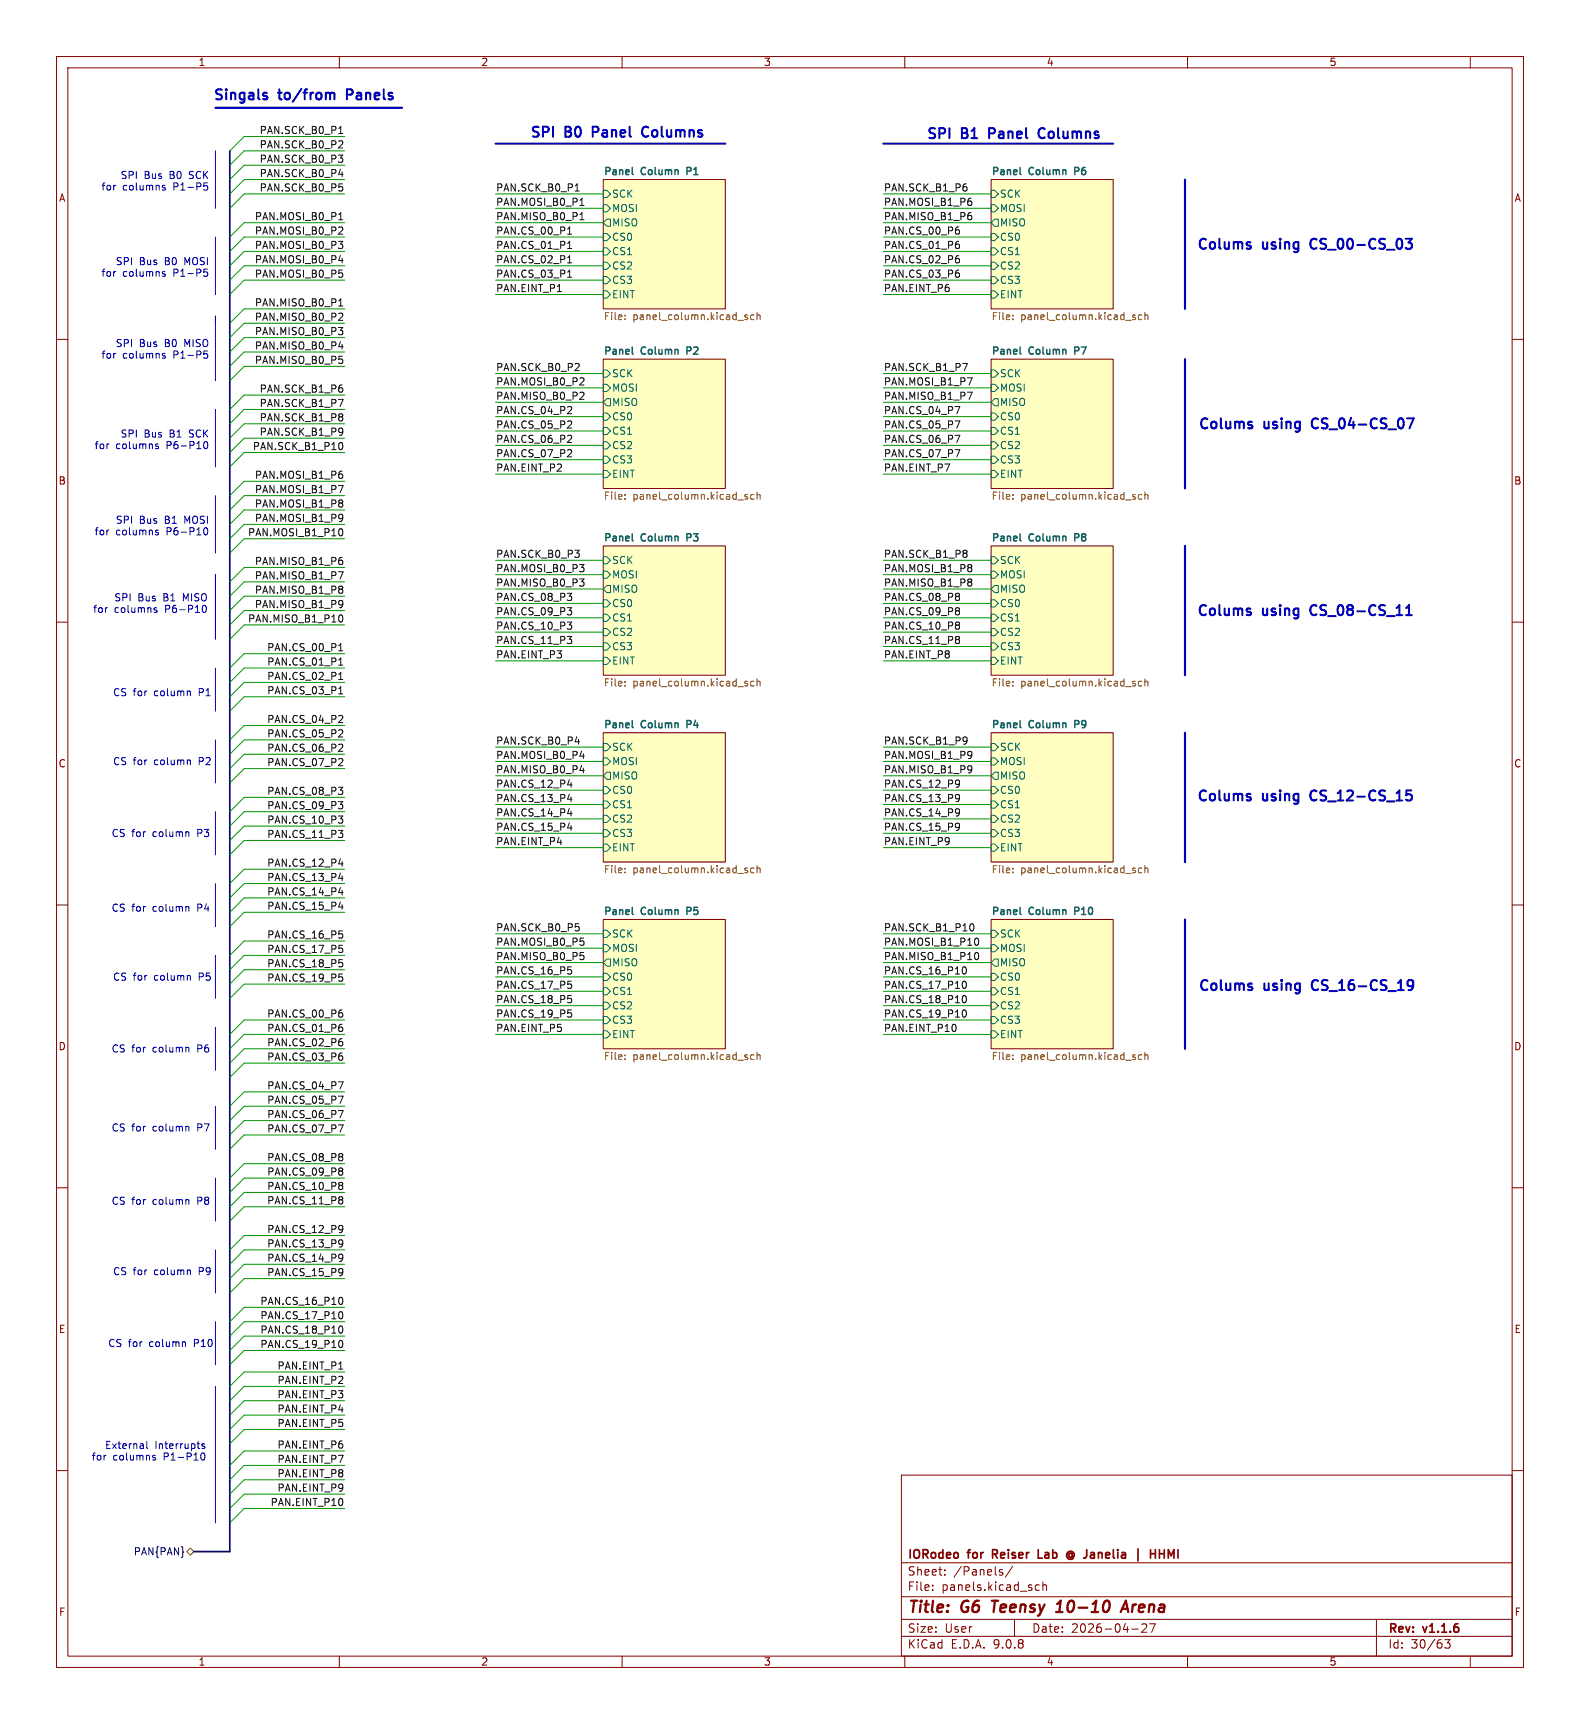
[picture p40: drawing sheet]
<svg xmlns="http://www.w3.org/2000/svg" width="279mm" height="305mm" viewBox="0 0 279 305" stroke-linecap="round" stroke-linejoin="round" font-family="sans-serif">
<defs><g id="words">
<g font-size="2.8" fill="#840000">
<text x="160.4" y="285.7">Title:</text>
<text x="170.1" y="285.7">G6</text>
<text x="176.3" y="285.7">Teensy</text>
<text x="188.5" y="285.7">10-10</text>
<text x="200.9" y="285.7">Arena</text>
</g>
<g font-size="2.5" fill="#0000c2">
<text x="37.5" y="18.2">Singals</text>
<text x="49.3" y="18.2">to/from</text>
<text x="62" y="18.2">Panels</text>
<text x="93.5" y="24.8">SPI</text>
<text x="99.9" y="24.8">B0</text>
<text x="105.5" y="24.8">Panel</text>
<text x="115" y="24.8">Columns</text>
<text x="163.6" y="25">SPI</text>
<text x="170" y="25">B1</text>
<text x="175.6" y="25">Panel</text>
<text x="185.1" y="25">Columns</text>
<text x="211.6" y="44.6">Colums</text>
<text x="223.4" y="44.6">using</text>
<text x="232.6" y="44.6">CS_00-CS_03</text>
<text x="211.8" y="76.4">Colums</text>
<text x="223.6" y="76.4">using</text>
<text x="232.8" y="76.4">CS_04-CS_07</text>
<text x="211.6" y="109.4">Colums</text>
<text x="223.4" y="109.4">using</text>
<text x="232.6" y="109.4">CS_08-CS_11</text>
<text x="211.6" y="142.1">Colums</text>
<text x="223.4" y="142.1">using</text>
<text x="232.6" y="142.1">CS_12-CS_15</text>
<text x="211.8" y="175.7">Colums</text>
<text x="223.6" y="175.7">using</text>
<text x="232.8" y="175.7">CS_16-CS_19</text>
</g>
<g font-size="2.1" fill="#840000">
<text x="160.4" y="281.5">File:</text>
<text x="160.4" y="278.8">Sheet:</text>
<text x="160.4" y="276">IORodeo</text>
<text x="166.5" y="281.5">panels.kicad_sch</text>
<text x="168.6" y="278.8">/Panels/</text>
<text x="171.3" y="276">for</text>
<text x="176.2" y="276">Reiser</text>
<text x="184.8" y="276">Lab</text>
<text x="190.5" y="276">@ Janelia</text>
<text x="203.9" y="276">|</text>
<text x="207.1" y="276">HHMI</text>
<text x="160.4" y="291.7">KiCad</text>
<text x="160.4" y="288.9">Size:</text>
<text x="167.1" y="288.9">User</text>
<text x="168.1" y="291.7">E.D.A.</text>
<text x="175.7" y="291.7">9.0.8</text>
<text x="182.4" y="288.9">Date:</text>
<text x="189.4" y="288.9">2026-04-27</text>
<text x="245.4" y="289.1">Rev:</text>
<text x="245.4" y="291.7">Id:</text>
<text x="249.5" y="291.7">30/63</text>
<text x="251.8" y="289.1">v1.1.6</text>
</g>
<g font-size="1.8" fill="#840000">
<text x="35" y="11.9">1</text>
<text x="85" y="11.9">2</text>
<text x="135" y="11.9">3</text>
<text x="185" y="11.9">4</text>
<text x="235" y="11.9">5</text>
<text x="10.3" y="35.9">A</text>
<text x="267.7" y="35.9">A</text>
<text x="10.3" y="85.9">B</text>
<text x="267.7" y="85.9">B</text>
<text x="10.3" y="135.9">C</text>
<text x="267.7" y="135.9">C</text>
<text x="10.3" y="185.9">D</text>
<text x="267.7" y="185.9">D</text>
<text x="10.3" y="235.9">E</text>
<text x="267.7" y="235.9">E</text>
<text x="10.3" y="285.9">F</text>
<text x="267.7" y="285.9">F</text>
<text x="35" y="294.7">1</text>
<text x="85" y="294.7">2</text>
<text x="135" y="294.7">3</text>
<text x="185" y="294.7">4</text>
<text x="235" y="294.7">5</text>
</g>
<g font-size="1.8" fill="#0f0f0f">
<text x="45.8" y="23.8">PAN.SCK_B0_P1</text>
<text x="45.8" y="26.3">PAN.SCK_B0_P2</text>
<text x="45.8" y="28.9">PAN.SCK_B0_P3</text>
<text x="45.8" y="31.4">PAN.SCK_B0_P4</text>
<text x="45.8" y="33.9">PAN.SCK_B0_P5</text>
<text x="87.6" y="33.9">PAN.SCK_B0_P1</text>
<text x="156.2" y="33.9">PAN.SCK_B1_P6</text>
<text x="45" y="39">PAN.MOSI_B0_P1</text>
<text x="45" y="41.6">PAN.MOSI_B0_P2</text>
<text x="87.6" y="39">PAN.MISO_B0_P1</text>
<text x="87.6" y="36.5">PAN.MOSI_B0_P1</text>
<text x="87.6" y="41.6">PAN.CS_00_P1</text>
<text x="156.2" y="36.5">PAN.MOSI_B1_P6</text>
<text x="156.2" y="39">PAN.MISO_B1_P6</text>
<text x="156.2" y="41.6">PAN.CS_00_P6</text>
<text x="45" y="46.6">PAN.MOSI_B0_P4</text>
<text x="45" y="44.1">PAN.MOSI_B0_P3</text>
<text x="87.6" y="46.6">PAN.CS_02_P1</text>
<text x="87.6" y="44.1">PAN.CS_01_P1</text>
<text x="156.2" y="44.1">PAN.CS_01_P6</text>
<text x="156.2" y="46.6">PAN.CS_02_P6</text>
<text x="45" y="49.2">PAN.MOSI_B0_P5</text>
<text x="87.6" y="49.2">PAN.CS_03_P1</text>
<text x="87.6" y="51.7">PAN.EINT_P1</text>
<text x="156.2" y="51.7">PAN.EINT_P6</text>
<text x="156.2" y="49.2">PAN.CS_03_P6</text>
<text x="45" y="59.3">PAN.MISO_B0_P3</text>
<text x="45" y="54.3">PAN.MISO_B0_P1</text>
<text x="45" y="56.8">PAN.MISO_B0_P2</text>
<text x="45" y="61.9">PAN.MISO_B0_P4</text>
<text x="45" y="64.4">PAN.MISO_B0_P5</text>
<text x="87.6" y="65.7">PAN.SCK_B0_P2</text>
<text x="156.2" y="65.7">PAN.SCK_B1_P7</text>
<text x="45.8" y="69.5">PAN.SCK_B1_P6</text>
<text x="87.6" y="68.2">PAN.MOSI_B0_P2</text>
<text x="87.6" y="70.8">PAN.MISO_B0_P2</text>
<text x="156.2" y="70.8">PAN.MISO_B1_P7</text>
<text x="156.2" y="68.2">PAN.MOSI_B1_P7</text>
<text x="45.8" y="74.6">PAN.SCK_B1_P8</text>
<text x="45.8" y="72">PAN.SCK_B1_P7</text>
<text x="45.8" y="77.1">PAN.SCK_B1_P9</text>
<text x="87.6" y="73.3">PAN.CS_04_P2</text>
<text x="87.6" y="75.9">PAN.CS_05_P2</text>
<text x="156.2" y="75.9">PAN.CS_05_P7</text>
<text x="156.2" y="73.3">PAN.CS_04_P7</text>
<text x="44.6" y="79.7">PAN.SCK_B1_P10</text>
<text x="87.6" y="80.9">PAN.CS_07_P2</text>
<text x="87.6" y="78.4">PAN.CS_06_P2</text>
<text x="87.6" y="83.5">PAN.EINT_P2</text>
<text x="156.2" y="78.4">PAN.CS_06_P7</text>
<text x="156.2" y="80.9">PAN.CS_07_P7</text>
<text x="156.2" y="83.5">PAN.EINT_P7</text>
<text x="45" y="87.3">PAN.MOSI_B1_P7</text>
<text x="45" y="84.7">PAN.MOSI_B1_P6</text>
<text x="45" y="89.8">PAN.MOSI_B1_P8</text>
<text x="43.8" y="94.9">PAN.MOSI_B1_P10</text>
<text x="45" y="92.4">PAN.MOSI_B1_P9</text>
<text x="45" y="100">PAN.MISO_B1_P6</text>
<text x="87.6" y="98.7">PAN.SCK_B0_P3</text>
<text x="87.6" y="101.3">PAN.MOSI_B0_P3</text>
<text x="156.2" y="101.3">PAN.MOSI_B1_P8</text>
<text x="156.2" y="98.7">PAN.SCK_B1_P8</text>
<text x="45" y="107.6">PAN.MISO_B1_P9</text>
<text x="45" y="105.1">PAN.MISO_B1_P8</text>
<text x="45" y="102.5">PAN.MISO_B1_P7</text>
<text x="87.6" y="106.3">PAN.CS_08_P3</text>
<text x="87.6" y="103.8">PAN.MISO_B0_P3</text>
<text x="156.2" y="103.8">PAN.MISO_B1_P8</text>
<text x="156.2" y="106.3">PAN.CS_08_P8</text>
<text x="43.8" y="110.1">PAN.MISO_B1_P10</text>
<text x="87.6" y="111.4">PAN.CS_10_P3</text>
<text x="87.6" y="114">PAN.CS_11_P3</text>
<text x="87.6" y="108.9">PAN.CS_09_P3</text>
<text x="156.2" y="111.4">PAN.CS_10_P8</text>
<text x="156.2" y="108.9">PAN.CS_09_P8</text>
<text x="156.2" y="114">PAN.CS_11_P8</text>
<text x="47.1" y="117.8">PAN.CS_01_P1</text>
<text x="47.1" y="115.2">PAN.CS_00_P1</text>
<text x="87.6" y="116.5">PAN.EINT_P3</text>
<text x="156.2" y="116.5">PAN.EINT_P8</text>
<text x="47.1" y="120.3">PAN.CS_02_P1</text>
<text x="47.1" y="122.8">PAN.CS_03_P1</text>
<text x="47.1" y="127.9">PAN.CS_04_P2</text>
<text x="47.1" y="130.5">PAN.CS_05_P2</text>
<text x="87.6" y="131.7">PAN.SCK_B0_P4</text>
<text x="156.2" y="131.7">PAN.SCK_B1_P9</text>
<text x="47.1" y="133">PAN.CS_06_P2</text>
<text x="47.1" y="135.5">PAN.CS_07_P2</text>
<text x="87.6" y="136.8">PAN.MISO_B0_P4</text>
<text x="87.6" y="134.3">PAN.MOSI_B0_P4</text>
<text x="156.2" y="136.8">PAN.MISO_B1_P9</text>
<text x="156.2" y="134.3">PAN.MOSI_B1_P9</text>
<text x="47.1" y="143.2">PAN.CS_09_P3</text>
<text x="47.1" y="140.6">PAN.CS_08_P3</text>
<text x="87.6" y="141.9">PAN.CS_13_P4</text>
<text x="87.6" y="139.4">PAN.CS_12_P4</text>
<text x="156.2" y="141.9">PAN.CS_13_P9</text>
<text x="156.2" y="139.4">PAN.CS_12_P9</text>
<text x="47.1" y="145.7">PAN.CS_10_P3</text>
<text x="47.1" y="148.2">PAN.CS_11_P3</text>
<text x="87.6" y="149.5">PAN.EINT_P4</text>
<text x="87.6" y="144.4">PAN.CS_14_P4</text>
<text x="87.6" y="147">PAN.CS_15_P4</text>
<text x="156.2" y="144.4">PAN.CS_14_P9</text>
<text x="156.2" y="149.5">PAN.EINT_P9</text>
<text x="156.2" y="147">PAN.CS_15_P9</text>
<text x="47.1" y="153.3">PAN.CS_12_P4</text>
<text x="47.1" y="155.9">PAN.CS_13_P4</text>
<text x="47.1" y="160.9">PAN.CS_15_P4</text>
<text x="47.1" y="158.4">PAN.CS_14_P4</text>
<text x="47.1" y="166">PAN.CS_16_P5</text>
<text x="87.6" y="167.3">PAN.MOSI_B0_P5</text>
<text x="87.6" y="164.8">PAN.SCK_B0_P5</text>
<text x="156.2" y="167.3">PAN.MOSI_B1_P10</text>
<text x="156.2" y="164.8">PAN.SCK_B1_P10</text>
<text x="47.1" y="171.1">PAN.CS_18_P5</text>
<text x="47.1" y="168.6">PAN.CS_17_P5</text>
<text x="47.1" y="173.6">PAN.CS_19_P5</text>
<text x="87.6" y="169.8">PAN.MISO_B0_P5</text>
<text x="87.6" y="172.4">PAN.CS_16_P5</text>
<text x="156.2" y="169.8">PAN.MISO_B1_P10</text>
<text x="156.2" y="172.4">PAN.CS_16_P10</text>
<text x="47.1" y="180">PAN.CS_00_P6</text>
<text x="87.6" y="174.9">PAN.CS_17_P5</text>
<text x="87.6" y="177.5">PAN.CS_18_P5</text>
<text x="87.6" y="180">PAN.CS_19_P5</text>
<text x="156.2" y="180">PAN.CS_19_P10</text>
<text x="156.2" y="174.9">PAN.CS_17_P10</text>
<text x="156.2" y="177.5">PAN.CS_18_P10</text>
<text x="47.1" y="185.1">PAN.CS_02_P6</text>
<text x="47.1" y="182.5">PAN.CS_01_P6</text>
<text x="87.6" y="182.5">PAN.EINT_P5</text>
<text x="156.2" y="182.5">PAN.EINT_P10</text>
<text x="47.1" y="187.6">PAN.CS_03_P6</text>
<text x="47.1" y="195.2">PAN.CS_05_P7</text>
<text x="47.1" y="197.8">PAN.CS_06_P7</text>
<text x="47.1" y="192.7">PAN.CS_04_P7</text>
<text x="47.1" y="200.3">PAN.CS_07_P7</text>
<text x="47.1" y="205.4">PAN.CS_08_P8</text>
<text x="47.1" y="207.9">PAN.CS_09_P8</text>
<text x="47.1" y="213">PAN.CS_11_P8</text>
<text x="47.1" y="210.5">PAN.CS_10_P8</text>
<text x="47.1" y="220.6">PAN.CS_13_P9</text>
<text x="47.1" y="218.1">PAN.CS_12_P9</text>
<text x="47.1" y="225.7">PAN.CS_15_P9</text>
<text x="47.1" y="223.2">PAN.CS_14_P9</text>
<text x="45.9" y="230.8">PAN.CS_16_P10</text>
<text x="45.9" y="233.3">PAN.CS_17_P10</text>
<text x="45.9" y="238.4">PAN.CS_19_P10</text>
<text x="45.9" y="235.9">PAN.CS_18_P10</text>
<text x="49" y="242.2">PAN.EINT_P1</text>
<text x="49" y="244.8">PAN.EINT_P2</text>
<text x="49" y="247.3">PAN.EINT_P3</text>
<text x="49" y="249.8">PAN.EINT_P4</text>
<text x="49" y="252.4">PAN.EINT_P5</text>
<text x="49" y="256.2">PAN.EINT_P6</text>
<text x="49" y="261.3">PAN.EINT_P8</text>
<text x="49" y="263.8">PAN.EINT_P9</text>
<text x="49" y="258.7">PAN.EINT_P7</text>
<text x="47.8" y="266.4">PAN.EINT_P10</text>
</g>
<g font-size="1.8" fill="#0000c2">
<text x="17.8" y="33.9">for</text>
<text x="21.2" y="31.8">SPI</text>
<text x="21.7" y="33.9">columns</text>
<text x="25.5" y="31.8">Bus</text>
<text x="30.1" y="31.8">B0</text>
<text x="30.8" y="33.9">P1-P5</text>
<text x="33.7" y="31.8">SCK</text>
<text x="20.4" y="47.1">SPI</text>
<text x="24.6" y="47.1">Bus</text>
<text x="29.2" y="47.1">B0</text>
<text x="32.9" y="47.1">MOSI</text>
<text x="17.8" y="49.1">for</text>
<text x="21.7" y="49.1">columns</text>
<text x="30.8" y="49.1">P1-P5</text>
<text x="17.8" y="63.6">for</text>
<text x="20.4" y="61.6">SPI</text>
<text x="21.7" y="63.6">columns</text>
<text x="24.6" y="61.6">Bus</text>
<text x="29.2" y="61.6">B0</text>
<text x="30.8" y="63.6">P1-P5</text>
<text x="32.9" y="61.6">MISO</text>
<text x="21.2" y="77.6">SPI</text>
<text x="25.5" y="77.6">Bus</text>
<text x="30.1" y="77.6">B1</text>
<text x="33.7" y="77.6">SCK</text>
<text x="16.6" y="79.6">for</text>
<text x="20.5" y="79.6">columns</text>
<text x="29.5" y="79.6">P6-P10</text>
<text x="16.6" y="94.9">for</text>
<text x="20.4" y="92.8">SPI</text>
<text x="20.5" y="94.9">columns</text>
<text x="24.6" y="92.8">Bus</text>
<text x="29.2" y="92.8">B1</text>
<text x="29.5" y="94.9">P6-P10</text>
<text x="32.9" y="92.8">MOSI</text>
<text x="20.1" y="106.5">SPI</text>
<text x="24.4" y="106.5">Bus</text>
<text x="29" y="106.5">B1</text>
<text x="32.6" y="106.5">MISO</text>
<text x="16.4" y="108.6">for</text>
<text x="20.2" y="108.6">columns</text>
<text x="29.3" y="108.6">P6-P10</text>
<text x="19.9" y="123.3">CS for</text>
<text x="27.4" y="123.3">column</text>
<text x="35.4" y="123.3">P1</text>
<text x="19.9" y="135.5">CS for</text>
<text x="27.4" y="135.5">column</text>
<text x="35.4" y="135.5">P2</text>
<text x="19.6" y="148.2">CS for</text>
<text x="27.1" y="148.2">column</text>
<text x="35.2" y="148.2">P3</text>
<text x="19.6" y="161.4">CS for</text>
<text x="27.1" y="161.4">column</text>
<text x="35.2" y="161.4">P4</text>
<text x="19.9" y="173.6">CS for</text>
<text x="27.4" y="173.6">column</text>
<text x="35.4" y="173.6">P5</text>
<text x="19.6" y="186.3">CS for</text>
<text x="27.1" y="186.3">column</text>
<text x="35.2" y="186.3">P6</text>
<text x="19.6" y="200.3">CS for</text>
<text x="27.1" y="200.3">column</text>
<text x="35.2" y="200.3">P7</text>
<text x="19.6" y="213.2">CS for</text>
<text x="27.1" y="213.2">column</text>
<text x="35.2" y="213.2">P8</text>
<text x="19.9" y="225.7">CS for</text>
<text x="27.4" y="225.7">column</text>
<text x="35.4" y="225.7">P9</text>
<text x="19" y="238.4">CS for</text>
<text x="26.5" y="238.4">column</text>
<text x="34.6" y="238.4">P10</text>
<text x="18.5" y="256.4">External</text>
<text x="27.4" y="256.4">Interrupts</text>
<text x="16.1" y="258.4">for</text>
<text x="19.9" y="258.4">columns</text>
<text x="29" y="258.4">P1-P10</text>
</g>
<g font-size="1.8" fill="#006464">
<text x="106.7" y="31">Panel</text>
<text x="108.1" y="35.2">SCK</text>
<text x="113.5" y="31">Column</text>
<text x="122" y="31">P1</text>
<text x="175.3" y="31">Panel</text>
<text x="176.7" y="35.2">SCK</text>
<text x="182.1" y="31">Column</text>
<text x="190.6" y="31">P6</text>
<text x="108.1" y="40.2">MISO</text>
<text x="108.1" y="37.7">MOSI</text>
<text x="176.7" y="40.2">MISO</text>
<text x="176.7" y="37.7">MOSI</text>
<text x="108.1" y="42.8">CS0</text>
<text x="108.1" y="45.3">CS1</text>
<text x="108.1" y="47.9">CS2</text>
<text x="176.7" y="42.8">CS0</text>
<text x="176.7" y="45.3">CS1</text>
<text x="176.7" y="47.9">CS2</text>
<text x="108.1" y="50.4">CS3</text>
<text x="108.1" y="52.9">EINT</text>
<text x="176.7" y="50.4">CS3</text>
<text x="176.7" y="52.9">EINT</text>
<text x="106.7" y="62.8">Panel</text>
<text x="113.5" y="62.8">Column</text>
<text x="122" y="62.8">P2</text>
<text x="175.3" y="62.8">Panel</text>
<text x="182.1" y="62.8">Column</text>
<text x="190.6" y="62.8">P7</text>
<text x="108.1" y="72">MISO</text>
<text x="108.1" y="69.4">MOSI</text>
<text x="108.1" y="66.9">SCK</text>
<text x="176.7" y="72">MISO</text>
<text x="176.7" y="69.4">MOSI</text>
<text x="176.7" y="66.9">SCK</text>
<text x="108.1" y="74.5">CS0</text>
<text x="108.1" y="77.1">CS1</text>
<text x="176.7" y="74.5">CS0</text>
<text x="176.7" y="77.1">CS1</text>
<text x="108.1" y="79.6">CS2</text>
<text x="108.1" y="82.1">CS3</text>
<text x="176.7" y="79.6">CS2</text>
<text x="176.7" y="82.1">CS3</text>
<text x="108.1" y="84.7">EINT</text>
<text x="176.7" y="84.7">EINT</text>
<text x="106.7" y="95.8">Panel</text>
<text x="113.5" y="95.8">Column</text>
<text x="122" y="95.8">P3</text>
<text x="175.3" y="95.8">Panel</text>
<text x="182.1" y="95.8">Column</text>
<text x="190.6" y="95.8">P8</text>
<text x="108.1" y="99.9">SCK</text>
<text x="176.7" y="99.9">SCK</text>
<text x="108.1" y="107.5">CS0</text>
<text x="108.1" y="105">MISO</text>
<text x="108.1" y="102.5">MOSI</text>
<text x="176.7" y="107.5">CS0</text>
<text x="176.7" y="105">MISO</text>
<text x="176.7" y="102.5">MOSI</text>
<text x="108.1" y="110.1">CS1</text>
<text x="108.1" y="112.6">CS2</text>
<text x="176.7" y="110.1">CS1</text>
<text x="176.7" y="112.6">CS2</text>
<text x="108.1" y="115.2">CS3</text>
<text x="108.1" y="117.7">EINT</text>
<text x="176.7" y="115.2">CS3</text>
<text x="176.7" y="117.7">EINT</text>
<text x="106.7" y="128.8">Panel</text>
<text x="113.5" y="128.8">Column</text>
<text x="122" y="128.8">P4</text>
<text x="175.3" y="128.8">Panel</text>
<text x="182.1" y="128.8">Column</text>
<text x="190.6" y="128.8">P9</text>
<text x="108.1" y="135.5">MOSI</text>
<text x="108.1" y="132.9">SCK</text>
<text x="176.7" y="135.5">MOSI</text>
<text x="176.7" y="132.9">SCK</text>
<text x="108.1" y="140.6">CS0</text>
<text x="108.1" y="143.1">CS1</text>
<text x="108.1" y="138">MISO</text>
<text x="176.7" y="140.6">CS0</text>
<text x="176.7" y="143.1">CS1</text>
<text x="176.7" y="138">MISO</text>
<text x="108.1" y="145.6">CS2</text>
<text x="108.1" y="148.2">CS3</text>
<text x="176.7" y="145.6">CS2</text>
<text x="176.7" y="148.2">CS3</text>
<text x="108.1" y="150.7">EINT</text>
<text x="176.7" y="150.7">EINT</text>
<text x="106.7" y="161.8">Panel</text>
<text x="113.5" y="161.8">Column</text>
<text x="122" y="161.8">P5</text>
<text x="175.3" y="161.8">Panel</text>
<text x="182.1" y="161.8">Column</text>
<text x="190.6" y="161.8">P10</text>
<text x="108.1" y="166">SCK</text>
<text x="176.7" y="166">SCK</text>
<text x="108.1" y="173.6">CS0</text>
<text x="108.1" y="171">MISO</text>
<text x="108.1" y="168.5">MOSI</text>
<text x="176.7" y="173.6">CS0</text>
<text x="176.7" y="171">MISO</text>
<text x="176.7" y="168.5">MOSI</text>
<text x="108.1" y="176.1">CS1</text>
<text x="108.1" y="178.7">CS2</text>
<text x="176.7" y="176.1">CS1</text>
<text x="176.7" y="178.7">CS2</text>
<text x="108.1" y="181.2">CS3</text>
<text x="108.1" y="183.7">EINT</text>
<text x="176.7" y="181.2">CS3</text>
<text x="176.7" y="183.7">EINT</text>
</g>
<g font-size="1.8" fill="#725600">
<text x="106.7" y="56.9">File:</text>
<text x="111.9" y="56.9">panel_column.kicad_sch</text>
<text x="175.3" y="56.9">File:</text>
<text x="180.5" y="56.9">panel_column.kicad_sch</text>
<text x="106.7" y="88.7">File:</text>
<text x="111.9" y="88.7">panel_column.kicad_sch</text>
<text x="175.3" y="88.7">File:</text>
<text x="180.5" y="88.7">panel_column.kicad_sch</text>
<text x="106.7" y="121.7">File:</text>
<text x="111.9" y="121.7">panel_column.kicad_sch</text>
<text x="175.3" y="121.7">File:</text>
<text x="180.5" y="121.7">panel_column.kicad_sch</text>
<text x="106.7" y="154.7">File:</text>
<text x="111.9" y="154.7">panel_column.kicad_sch</text>
<text x="175.3" y="154.7">File:</text>
<text x="180.5" y="154.7">panel_column.kicad_sch</text>
<text x="106.7" y="187.7">File:</text>
<text x="111.9" y="187.7">panel_column.kicad_sch</text>
<text x="175.3" y="187.7">File:</text>
<text x="180.5" y="187.7">panel_column.kicad_sch</text>
</g>
<text font-size="1.8" fill="#000084" x="23.6" y="275.2">PAN{PAN}</text>
</g></defs>
<g fill="none" stroke="#840000" stroke-width=".18">
<path d="M10 10h259.4v284.8h-259.4zM12 12h255.4v280.8h-255.4zM60 10v2M110 10v2M160 10v2M210 10v2M260 10v2M106.7 31.8h21.6v22.8h-21.6zM175.3 31.8h21.5v22.8h-21.5zM10 60h2M106.7 63.5h21.6v22.9h-21.6zM175.3 63.5h21.5v22.9h-21.5z"/>
<path d="M267.4 60h2M106.7 96.5h21.6v22.9h-21.6zM175.3 96.5h21.5v22.9h-21.5zM10 110h2M267.4 110h2M106.7 129.5h21.6v22.9h-21.6zM175.3 129.5h21.5v22.9h-21.5zM10 160h2M267.4 160h2M106.7 162.6h21.6v22.8h-21.6zM175.3 162.6h21.5v22.8h-21.5zM10 210h2"/>
<path d="M267.4 210h2M10 260h2M159.4 260.8h108v32h-108zM159.4 276.3h108M167.1 278.3v.2M167.1 277.6v.1M176.9 278l.4 .1 .1 .2-.3 .2h-.2M176.9 277.5l.4 .1M179.1 276.9l-1.3 1.9M184.4 279.7v1.5M267.4 260h2M60 292.8v2"/>
<path d="M110 292.8v2M159.4 289.3h108M159.4 286.3h108M159.4 282.3h108M160 292.8v2M164.9 281v.2M164.9 280.3v.1M179.4 286.3v3M183.1 280.9l.3 .3 .4-.1M183.8 280.3l-.4-.1-.3 .3M184.4 280.3l.2-.1 .4 .1 .1 .9M200.1 288h1.2"/>
<path d="M201.9 287.2l.6-.1 .2 .1 .1 .3-.9 1.1h.9M203.3 287.1h1l-.7 1.5M210 292.8v2M243.4 286.3v6.5M255.5 289.9h.9l-.5 .6 .5 .1v.6l-.3 .2h-.4l-.2-.2M260 292.8v2"/>
</g>
<path d="M175.4 283h1.1M175.9 283l-.2 2M186.7 285h1.2M186.9 283.6l.7-.6-.3 2M198.2 285l.9-2 .4 2M198.4 284.4h1" fill="none" stroke="#840000" stroke-width=".4"/>
<path d="M175.5 274.8h.6M176.1 274h-.6v1.5M183.6 274v1.5h.7M189 274.3a.59 .59 0 0 1 .8 .2 .59 .59 0 0 1-.1 .8l-.1-.1M189.1 274.7l.3-.1 .2 .2M189.6 275.2l-.2 .1h-.3M189.6 274.6v.6M189.8 275.5l-.5 .2-.3-.1M205 274.7h.9M205.9 274v1.5" fill="none" stroke="#840000" stroke-width=".3"/>
<g fill="#ffffc2" stroke="#ffffc2" stroke-width=".18">
<path d="M106.7 96.5h21.6v22.9h-21.6z"/>
<path d="M175.3 129.5h21.5v22.9h-21.5z"/>
<path d="M175.3 96.5h21.5v22.9h-21.5z"/>
<path d="M175.3 162.6h21.5v22.8h-21.5z"/>
<path d="M175.3 31.8h21.5v22.8h-21.5z"/>
<path d="M106.7 63.5h21.6v22.9h-21.6z"/>
<path d="M106.7 31.8h21.6v22.8h-21.6z"/>
<path d="M175.3 63.5h21.5v22.9h-21.5z"/>
<path d="M106.7 129.5h21.6v22.9h-21.6z"/>
<path d="M106.7 162.6h21.6v22.8h-21.6z"/>
</g>
<g fill="none" stroke="#006464" stroke-width=".18">
<path d="M106.7 36.2h.6l.6 .6-.6 .7h-.6zM106.7 33.7h.6l.6 .6-.6 .6h-.6zM107.3 38.7h.6v1.3h-.6l-.6-.6zM175.3 39.4l.6-.7h.6v1.3h-.6zM175.3 36.2h.6l.6 .6-.6 .7h-.6zM175.3 33.7h.6l.6 .6-.6 .6h-.6zM106.7 41.3h.6l.6 .6-.6 .6h-.6zM106.7 43.8h.6l.6 .7-.6 .6h-.6zM106.7 46.4h.6l.6 .6-.6 .6h-.6zM106.7 48.9h.6l.6 .6-.6 .7h-.6zM106.7 51.4h.6l.6 .7-.6 .6h-.6zM175.3 41.3h.6l.6 .6-.6 .6h-.6z"/>
<path d="M175.3 43.8h.6l.6 .7-.6 .6h-.6zM175.3 46.4h.6l.6 .6-.6 .6h-.6zM175.3 48.9h.6l.6 .6-.6 .7h-.6zM175.3 51.4h.6l.6 .7-.6 .6h-.6zM106.7 73h.6l.6 .7-.6 .6h-.6zM106.7 75.6h.6l.6 .6-.6 .6h-.6zM106.7 78.1h.6l.6 .6-.6 .7h-.6zM106.7 67.9h.6l.6 .7-.6 .6h-.6zM106.7 65.4h.6l.6 .6-.6 .7h-.6zM107.3 70.5h.6v1.3h-.6l-.6-.7zM175.3 73h.6l.6 .7-.6 .6h-.6zM175.3 75.6h.6l.6 .6-.6 .6h-.6z"/>
<path d="M175.3 78.1h.6l.6 .6-.6 .7h-.6zM175.3 71.1l.6-.6h.6v1.3h-.6zM175.3 67.9h.6l.6 .7-.6 .6h-.6zM175.3 65.4h.6l.6 .6-.6 .7h-.6zM106.7 98.4h.6l.6 .7-.6 .6h-.6zM106.7 80.6h.6l.6 .7-.6 .6h-.6zM106.7 83.2h.6l.6 .6-.6 .7h-.6zM175.3 98.4h.6l.6 .7-.6 .6h-.6zM175.3 80.6h.6l.6 .7-.6 .6h-.6zM175.3 83.2h.6l.6 .6-.6 .7h-.6zM106.7 106h.6l.6 .7-.6 .6h-.6zM106.7 108.6h.6l.6 .6-.6 .7h-.6z"/>
<path d="M106.7 111.1h.6l.6 .7-.6 .6h-.6zM106.7 113.7h.6l.6 .6-.6 .6h-.6zM106.7 116.2h.6l.6 .6-.6 .7h-.6zM106.7 101h.6l.6 .6-.6 .6h-.6zM107.3 103.5h.6v1.3h-.6l-.6-.7zM175.3 106h.6l.6 .7-.6 .6h-.6zM175.3 108.6h.6l.6 .6-.6 .7h-.6zM175.3 111.1h.6l.6 .7-.6 .6h-.6zM175.3 113.7h.6l.6 .6-.6 .6h-.6zM175.3 116.2h.6l.6 .6-.6 .7h-.6zM175.3 101h.6l.6 .6-.6 .6h-.6zM175.9 103.5h.6v1.3h-.6l-.6-.7z"/>
<path d="M106.7 139.1h.6l.6 .6-.6 .6h-.6zM106.7 134h.6l.6 .6-.6 .7h-.6zM106.7 131.4h.6l.6 .7-.6 .6h-.6zM107.3 136.5h.6v1.3h-.6l-.6-.6zM175.3 139.1h.6l.6 .6-.6 .6h-.6zM175.3 137.2l.6-.7h.6v1.3h-.6zM175.3 134h.6l.6 .6-.6 .7h-.6zM175.3 131.4h.6l.6 .7-.6 .6h-.6zM106.7 141.6h.6l.6 .6-.6 .7h-.6zM106.7 144.1h.6l.6 .7-.6 .6h-.6zM106.7 146.7h.6l.6 .6-.6 .7h-.6zM106.7 149.2h.6l.6 .7-.6 .6h-.6z"/>
<path d="M175.3 141.6h.6l.6 .6-.6 .7h-.6zM175.3 144.1h.6l.6 .7-.6 .6h-.6zM175.3 146.7h.6l.6 .6-.6 .7h-.6zM175.3 149.2h.6l.6 .7-.6 .6h-.6zM106.7 172.1h.6l.6 .6-.6 .7h-.6zM106.7 174.6h.6l.6 .7-.6 .6h-.6zM106.7 177.2h.6l.6 .6-.6 .6h-.6zM106.7 179.7h.6l.6 .6-.6 .7h-.6zM106.7 167h.6l.6 .6-.6 .7h-.6zM106.7 164.5h.6l.6 .6-.6 .6h-.6zM107.3 169.5h.6v1.3h-.6l-.6-.6zM175.3 172.1h.6l.6 .6-.6 .7h-.6z"/>
<path d="M175.3 174.6h.6l.6 .7-.6 .6h-.6zM175.3 177.2h.6l.6 .6-.6 .6h-.6zM175.3 179.7h.6l.6 .6-.6 .7h-.6zM175.3 167h.6l.6 .6-.6 .7h-.6zM175.3 164.5h.6l.6 .6-.6 .6h-.6zM175.9 169.5h.6v1.3h-.6l-.6-.6zM106.7 182.2h.6l.6 .7-.6 .6h-.6zM175.3 182.2h.6l.6 .7-.6 .6h-.6z"/>
</g>
<g fill="none" stroke="#006464" stroke-width=".25">
<path d="M111.9 30.8l.1 .1M121.5 30.3h.5M122 29.6h-.5v1.3M180.4 30.8l.2 .1M190.1 30.3h.4M190.5 29.6h-.4v1.3M111.9 62.6h.1M121.5 62h.5M122 61.3h-.5v1.3M180.4 62.6h.2M190.1 62h.4M190.5 61.3h-.4v1.3"/>
<path d="M111.9 95.6h.1M121.5 95h.5M122 94.4h-.5v1.2M180.4 95.6h.2M190.1 95h.4M190.5 94.4h-.4v1.2M111.9 128.6l.1 .1M121.5 128.1h.5M122 127.4h-.5v1.3M180.4 128.6l.2 .1M190.1 128.1h.4M190.5 127.4h-.4v1.3"/>
<path d="M111.9 161.6l.1 .1M121.5 161.1h.5M122 160.4h-.5v1.3M180.4 161.6l.2 .1M190.1 161.1h.4M190.5 160.4h-.4v1.3"/>
</g>
<g fill="none" stroke="#725600" stroke-width=".18">
<path d="M110.5 55.7v.2M110.5 56.4v.1M131.8 56l.4 .2v.1l-.1 .2h-.4M131.8 55.7h.4M133.3 55.7h-.3l-.3 .2 .1 .6h.5M133.9 55.2v1.3M133.9 55.8l.2-.1h.3v.8M179.1 55.7v.2M179.1 56.4v.1M200.3 56l.5 .2v.1l-.2 .2h-.3M200.3 55.7h.5M201.9 55.7h-.4l-.2 .2 .1 .6h.5"/>
<path d="M202.5 55.2v1.3M202.5 55.8l.1-.1h.3l.1 .8M110.5 87.5v.1M110.5 88.1v.2M131.8 87.8l.4 .1v.2l-.1 .2-.4-.1M131.8 87.5h.4M133.3 87.5l-.3-.1-.3 .3 .1 .5h.5M133.9 87v1.3M133.9 87.5l.2-.1 .3 .1v.8M179.1 87.5v.1M179.1 88.1v.2M200.3 87.5h.5"/>
<path d="M200.3 87.8l.5 .1v.2l-.2 .2-.3-.1M201.9 87.5l-.4-.1-.2 .3 .1 .5h.5M202.5 87v1.3M202.5 87.5l.1-.1 .3 .1 .1 .8M110.5 121.2v.1M110.5 120.5v.1M131.8 120.8l.4 .1v.2l-.1 .2-.4-.1M131.8 120.5h.4M133.3 120.5l-.3-.1-.3 .3 .1 .5h.5M133.9 120.6l.2-.2 .3 .1v.8M133.9 120v1.3M179.1 120.5v.1"/>
<path d="M179.1 121.2v.1M200.3 120.8l.5 .1v.2l-.2 .2-.3-.1M200.3 120.5h.5M201.9 120.5l-.4-.1-.2 .3 .1 .5h.5M202.5 120.6l.1-.2 .3 .1 .1 .8M202.5 120v1.3M110.5 153.5v.1M110.5 154.2v.1M131.8 153.8l.4 .1v.2l-.1 .2-.4-.1M131.8 153.5h.4M133.3 153.5h-.3l-.3 .2 .1 .5h.5M133.9 153v1.3"/>
<path d="M133.9 153.6l.2-.1h.3v.8M179.1 154.2v.1M179.1 153.5v.1M200.3 153.8l.5 .1v.2l-.2 .2-.3-.1M200.3 153.5h.5M201.9 153.5h-.4l-.2 .2 .1 .5h.5M202.5 153.6l.1-.1h.3l.1 .8M202.5 153v1.3M110.5 186.5v.2M110.5 187.2v.1M131.8 186.8l.4 .2v.1l-.1 .2h-.4M131.8 186.5h.4"/>
<path d="M133.3 186.5h-.3l-.3 .2 .1 .6h.5M133.9 186.1v1.2M133.9 186.6l.2-.1h.3v.8M179.1 186.5v.2M179.1 187.2v.1M200.3 186.8l.5 .2v.1l-.2 .2h-.3M200.3 186.5h.5M201.9 186.5h-.4l-.2 .2 .1 .6h.5M202.5 186.1v1.2M202.5 186.6l.1-.1h.3l.1 .8M33 274.3l.7-.6 .6 .6-.6 .7z"/>
</g>
<g fill="none" stroke="#0f0f0f" stroke-width=".18">
<path d="M59.8 27.4h.8l-.4 .5M59.9 30.8h.8M59.9 38.9h.7M59.9 23.6h.7M60 32.5h.6M60.1 22.5l.2-.2v1.3M60.1 37.8l.2-.2v1.3M60.4 24.9l.2 .2v.3l-.8 .8h.8M60.4 27.9l.2 .3v.3l-.2 .2M60.4 33l.2 .2v.3l-.2 .3M60.5 30.4v.8M101.7 33.8h.7"/>
<path d="M101.9 32.7l.2-.2v1.3M102.5 38.9h.8M102.5 36.3h.8M102.8 35.2l.1-.2v1.3M102.8 37.8l.1-.2v1.3M170.6 32.5h.3M170.8 33l.2 .2v.3l-.2 .3M171.5 35h.2M171.5 37.6h.2M171.6 35.5l.3 .3v.3l-.3 .2M171.6 38.1l.3 .2v.3l-.3 .3M59.8 42.7h.8l-.4 .5"/>
<path d="M59.8 57.9h.8l-.4 .5M59.9 46.1h.8M59.9 54.1h.7M60 47.7h.6M60.1 53l.2-.2v1.3M60.4 55.4l.2 .2v.3l-.8 .7h.8M60.4 40.1l.2 .3v.3l-.8 .7h.8M60.4 43.2l.2 .2v.3l-.2 .2M60.4 48.2l.2 .3v.3l-.2 .2M60.4 58.4l.2 .2v.3l-.2 .3M60.5 45.6v.9M98.6 51.6h.7"/>
<path d="M100.4 46.5h.7M100.4 49h.7M100.4 41.4h.7M100.4 43.9h.7M100.5 40.4l.2-.3v1.3M100.5 43l.2-.3v1.2M100.5 45.5l.2-.3v1.3M100.5 48l.2-.3v1.3M169.3 42.7h.3M169.3 47.7h.3M169.3 40.1h.3M169.3 45.2h.3"/>
<path d="M169.4 40.6l.3 .3v.3l-.3 .2M169.4 43.2l.3 .2v.3l-.3 .2M169.4 45.7l.3 .2v.3l-.3 .3M169.4 48.2l.3 .3v.3l-.3 .2M59.8 70.6h.9l-.6 1.3M59.9 61.3h.8M60 63h.6M60.2 78.2a.68 .68 0 0 1 .4 .7 .68 .68 0 0 1-.4 .6M60.3 68.1h.2M60.4 63.5l.2 .2v.3l-.2 .3M60.4 68.6l.2 .2v.3l-.2 .2M60.4 73.1l.2 .3-.2 .3 .2 .2v.3l-.2 .2"/>
<path d="M60.4 75.7l.2 .1a1.03 1.03 0 0 1-.2 1.1M60.5 60.9v.8M60.6 76.2l-.2 .3M100.6 77h.4l.1 .3-.8 .9h.8M100.6 71.9h.4l.1 .3-.8 .9h.8M100.6 74.4l.4 .1 .1 .3-.8 .9h.8M100.6 79.5l.4 .1 .1 .3-.8 .9h.8M102.2 64.3l.2 .2v.3l-.8 .7h.8M103 66.8l.3 .2-.1 .3-.7 .8h.8M103 69.3l.3 .3-.1 .3-.7 .7h.8M168.9 77h.8l-.5 1.2M168.9 74.4h.8l-.5 1.3"/>
<path d="M168.9 71.9h.8l-.5 1.2M168.9 79.5h.8l-.5 1.3M170.2 64.3h.9l-.6 1.2M171.1 69.3h.8l-.5 1.3M171.1 66.8h.8l-.5 1.3M59.8 85.8h.9l-.6 1.3M60.2 93.5a.68 .68 0 0 1 .4 .6 .68 .68 0 0 1-.4 .6M60.3 98.5h.2M60.3 83.3h.2M60.4 83.8l.2 .2v.3l-.2 .3M60.4 88.4l.2 .2-.2 .3 .2 .3v.2l-.2 .3M60.4 90.9l.2 .1a1.07 1.07 0 0 1-.2 1.1"/>
<path d="M60.4 99l.2 .3v.3l-.2 .2M60.6 91.5l-.2 .2M101.6 97.3h.8l-.4 .5M102.2 97.8l.2 .2v.3l-.2 .2M102.5 99.8h.8l-.5 .5M170.8 97.3l.2 .2-.2 .3 .2 .3v.2l-.2 .2M171.6 99.8l.3 .3-.3 .3 .3 .2v.2l-.3 .3M59.8 101.1h.9l-.6 1.3M59.9 117.6h.7M59.9 115.1h.7M60 114.1l.3-.3v1.3M60 116.6l.3-.3v1.3"/>
<path d="M60 119.2l.3-.3v1.2M60.2 108.7a.68 .68 0 0 1 .4 .6 .68 .68 0 0 1-.4 .7M60.4 103.6l.2 .3-.2 .3 .2 .2v.3l-.2 .2M60.4 106.2l.2 .1a1.07 1.07 0 0 1-.2 1M60.6 106.7l-.2 .3M100.3 110h.8l-.4 .5M100.3 104.9h.8l-.4 .5M100.3 112.5h.8l-.4 .5M100.3 107.4h.8l-.4 .5M100.9 105.4l.2 .2v.3l-.2 .3M100.9 107.9l.2 .3v.3l-.2 .2M100.9 110.5l.2 .2v.3l-.2 .2"/>
<path d="M100.9 113l.2 .2v.3l-.2 .3M102.5 102.4h.8l-.5 .4M103 100.3l.3 .2v.3l-.3 .3M103 102.8l.3 .3v.3l-.3 .2M169.4 110l.3 .2-.3 .3 .3 .3v.2l-.3 .2M169.4 104.9l.3 .2-.3 .3 .3 .3v.2l-.3 .3M169.4 107.4l.3 .3-.3 .3 .3 .2v.3l-.3 .2M169.4 112.5l.3 .3-.3 .3 .3 .2v.2l-.3 .3M171.6 102.4l.3 .2-.3 .3 .3 .2v.3l-.3 .2M59.8 139.2h.8l-.4 .5M59.9 120.1h.7M59.9 122.7h.7"/>
<path d="M60 121.7l.3-.3v1.3M60.1 126.5h.4l.1 .4-.8 .9h.8M60.1 129l.4 .1 .1 .3-.8 .9h.8M60.1 131.6h.4l.1 .3-.8 .9h.8M60.1 134.1l.4 .1 .1 .3-.8 .9h.8M60.4 139.7l.2 .2v.3l-.2 .3M100.4 138.8h.8M101 138.3v.9M101.7 131.1h.8M102.3 130.7v.9M102.5 136.2h.8M102.5 133.7h.8"/>
<path d="M103.2 133.3v.8M103.2 135.8v.8M169.4 137.9l.2 .1a1.03 1.03 0 0 1-.2 1.1M169.7 138.5l-.3 .2M170.8 130.3l.1 .1a1.03 1.03 0 0 1-.1 1.1M171 130.8l-.2 .3M171.6 132.8l.2 .2a1.07 1.07 0 0 1-.1 1M171.6 135.4l.2 .1a1.07 1.07 0 0 1-.1 1M171.9 135.9l-.3 .3M171.9 133.4l-.3 .2M59.8 144.3h.8l-.4 .5M59.8 141.7h.8l-.4 .5"/>
<path d="M59.8 146.8h.8l-.4 .5M59.9 152.7h.8M59.9 155.3h.8M59.9 157.8h.8M60.4 142.2l.2 .3v.3l-.2 .2M60.4 144.8l.2 .2v.3l-.2 .2M60.4 147.3l.2 .2v.3l-.2 .3M60.5 152.3v.9M60.5 154.9v.8M60.5 157.4v.8M60.5 159.9v.9M100.4 141.3h.8"/>
<path d="M100.4 143.8h.8M100.4 146.4h.8M101 140.9v.8M101 143.4v.9M101 146v.8M169.4 140.5l.2 .1a1.03 1.03 0 0 1-.2 1.1M169.4 143l.2 .1a1.03 1.03 0 0 1-.2 1.1M169.4 145.5l.2 .2a1.03 1.03 0 0 1-.2 1M169.7 141l-.3 .2M169.7 143.5l-.3 .3M169.7 146.1l-.3 .2M59.9 160.4h.8"/>
<path d="M60 169.7h.6M60 167.1h.6M60 164.6h.6M60 172.2h.6M60.3 178.6h.2M60.4 165.1l.2 .2v.3l-.2 .3M60.4 167.6l.2 .3v.3l-.2 .2M60.4 170.2l.2 .2v.3l-.2 .2M60.4 172.7l.2 .2v.3l-.2 .3M60.4 179l.2 .3v.3l-.2 .2M100.4 170.9h.6M100.4 178.6h.6"/>
<path d="M100.4 173.5h.6M100.4 176h.6M100.9 176.5l.2 .2v.3l-.2 .3M100.9 174l.2 .2v.3l-.2 .2M100.9 171.4l.2 .3v.3l-.2 .2M100.9 179l.2 .3v.3l-.2 .2M101.8 163.3h.6M102.2 163.8l.2 .2v.3l-.2 .3M102.6 168.4h.6M102.6 165.9h.6M103 166.3l.3 .3v.3l-.3 .2M103 168.9l.3 .2v.3l-.3 .3"/>
<path d="M170.3 171l.2-.1a.68 .68 0 0 1 .4 .7 .68 .68 0 0 1-.4 .6l-.2-.1M170.3 173.5h.2a.68 .68 0 0 1 .4 .6 .68 .68 0 0 1-.4 .6h-.2M170.3 176.1l.2-.1a.68 .68 0 0 1 .4 .7 .68 .68 0 0 1-.4 .6l-.2-.1M170.3 178.6h.2a.68 .68 0 0 1 .4 .6 .68 .68 0 0 1-.4 .6h-.2M171.8 163.3a.68 .68 0 0 1 .4 .7 .68 .68 0 0 1-.4 .6M172.6 168.4a.68 .68 0 0 1 .5 .6 .68 .68 0 0 1-.5 .7M172.6 165.9a.68 .68 0 0 1 .5 .6 .68 .68 0 0 1-.5 .6M59.8 198.9h.9l-.6 1.2M59.8 193.8h.9l-.6 1.3M59.8 196.3h.9l-.6 1.3M59.8 191.3h.9l-.6 1.2M60.3 183.6h.2"/>
<path d="M60.3 186.2h.2M60.3 181.1h.2M60.4 181.6l.2 .2v.3l-.2 .3M60.4 184.1l.2 .3v.3l-.2 .2M60.4 186.7l.2 .2v.3l-.2 .2M169 181.3v.8M60.4 219.2l.2 .1a1.03 1.03 0 0 1-.2 1.1M60.4 216.7l.2 .1a1.03 1.03 0 0 1-.2 1.1M60.4 204l.2 .2-.2 .3 .2 .2v.3l-.2 .2M60.4 206.5l.2 .2-.2 .3 .2 .3v.2l-.2 .3M60.4 209l.2 .3-.2 .3 .2 .2v.3l-.2 .2M60.4 211.6l.2 .2-.2 .3 .2 .3v.2l-.2 .2"/>
<path d="M60.6 219.7l-.2 .3M60.6 217.2l-.2 .2M60.1 229.4h.1a.68 .68 0 0 1 .4 .6 .68 .68 0 0 1-.4 .6h-.1M60.1 232l.1-.1a.68 .68 0 0 1 .4 .6 .68 .68 0 0 1-.4 .7l-.1-.1M60.1 234.5l.1-.1a.68 .68 0 0 1 .4 .7 .68 .68 0 0 1-.4 .6l-.1-.1M60.1 237h.1a.68 .68 0 0 1 .4 .6 .68 .68 0 0 1-.4 .6h-.1M60.4 221.7l.2 .2a1.03 1.03 0 0 1-.2 1M60.4 224.3l.2 .1a1.03 1.03 0 0 1-.2 1.1M60.6 224.8l-.2 .3M60.6 222.3l-.2 .2M59.9 242.1h.7M60.6 265.2v.7"/>
</g>
<g fill="none" stroke="#0000c2" stroke-width=".18">
<path d="M28.8 33.1l.4 .1v.2l-.1 .2-.4-.1M28.8 32.8h.4M36.2 32.8h.3l.2 .3v.4l-.5 .1M38.1 26.7v10.1M28.8 48.4l.4 .1v.2l-.1 .1h-.4M28.8 48.1h.4M36.2 48.1h.3l.2 .2v.4l-.5 .1M38.1 41.9v10.2M38.1 55.9v11.4M27.5 78.8l.5 .2v.1l-.1 .2h-.4M27.5 78.5h.5M28.8 62.8l.4 .2v.1l-.1 .2h-.4"/>
<path d="M28.8 62.5h.4M36.1 78.2a.69 .69 0 0 0 .3 1.1l.2-.1 .1-.4-.1-.6M36.2 62.5h.3l.2 .3v.4l-.5 .1M38.1 72.4v10.2M27.5 94.1l.5 .1v.2l-.1 .2-.4-.1M27.5 93.8h.5M36.1 93.4a.69 .69 0 0 0 .3 1.2l.2-.2 .1-.3-.1-.7M38.1 87.6v10.2M27.3 107.8l.4 .1 .1 .2-.2 .2-.4-.1M27.3 107.5h.4M35.9 107.1a.69 .69 0 0 0 .3 1.2l.2-.1 .1-.4-.1-.7M38.1 101.6v11.4"/>
<path d="M38.1 118.1v7.6M33.5 122.2l.2 .1v.7M33.5 134.4l.2 .1v.7M38.1 130.8v7.6M33.2 147.1l.2 .1v.7M38.1 143.5v7.6M38.1 156.2v7.6M33.2 160.3l.2 .1v.7M33.5 172.5l.2 .1v.7M38.1 168.9v7.6M33.2 199.1l.2 .2v.7M33.2 185.2l.2 .1v.7"/>
<path d="M38.1 181.6v7.6M38.1 195.6v7.6M33.2 212.1l.2 .2v.6M38.1 208.3v7.6M32.6 237.2l.2 .2v.7M33.5 224.5l.2 .2v.7M38.1 221v7.6M38.1 233.7v7.6M26 254.8v1.1l.1 .2M27 257.7l.5 .1v.2l-.2 .1h-.3M35.6 257l.2-.1a.68 .68 0 0 1 .5 .6 .68 .68 0 0 1-.5 .6l-.2-.1-.1-.3zM36.2 255.3h-.3l-.2 .1v.2l.5 .1v.3h-.5"/>
<path d="M38.1 245.1v24.1"/>
</g>
<path d="M38.1 19.1h33M87.6 25.4h40.7M156.2 25.4h40.6M209.5 31.8v22.8M209.5 63.5v22.9M209.5 96.5v22.9M209.5 129.5v22.9M209.5 162.6v22.8" fill="none" stroke="#0000c2" stroke-width=".38"/>
<path d="M40.6 26.7v247.6h-6.3" fill="none" stroke="#000084" stroke-width=".3"/>
<g fill="none" stroke="#009600" stroke-width=".18">
<path d="M61 31.8h-17.8l-2.6 2.5M61 39.4h-17.8l-2.6 2.5M61 34.3h-17.8l-2.6 2.5M61 24.1h-17.8l-2.6 2.6M61 29.2h-17.8l-2.6 2.6M61 26.7h-17.8l-2.6 2.5M87.6 39.4h19.1M87.6 34.3h19.1M87.6 36.8h19.1M156.2 39.4h19.1M156.2 34.3h19.1M156.2 36.8h19.1"/>
<path d="M61 41.9h-17.8l-2.6 2.6M61 47h-17.8l-2.6 2.5M61 44.5h-17.8l-2.6 2.5M61 49.5h-17.8l-2.6 2.6M61 59.7h-17.8l-2.6 2.5M61 54.6h-17.8l-2.6 2.6M61 57.2h-17.8l-2.6 2.5M87.6 52.1h19.1M87.6 41.9h19.1M87.6 47h19.1M87.6 44.5h19.1M87.6 49.5h19.1"/>
<path d="M156.2 52.1h19.1M156.2 41.9h19.1M156.2 47h19.1M156.2 44.5h19.1M156.2 49.5h19.1M61 72.4h-17.8l-2.6 2.5M61 64.8h-17.8l-2.6 2.5M61 62.2h-17.8l-2.6 2.6M61 69.9h-17.8l-2.6 2.5M61 74.9h-17.8l-2.6 2.6M61 77.5h-17.8l-2.6 2.5M87.6 66h19.1"/>
<path d="M87.6 71.1h19.1M87.6 68.6h19.1M87.6 73.7h19.1M87.6 76.2h19.1M87.6 78.7h19.1M156.2 66h19.1M156.2 71.1h19.1M156.2 68.6h19.1M156.2 73.7h19.1M156.2 76.2h19.1M156.2 78.7h19.1M61 80h-17.8l-2.6 2.6"/>
<path d="M61 92.7h-17.8l-2.6 2.6M61 90.2h-17.8l-2.6 2.5M61 95.3h-17.8l-2.6 2.5M61 85.1h-17.8l-2.6 2.5M61 87.6h-17.8l-2.6 2.6M87.6 99.1h19.1M87.6 81.3h19.1M87.6 83.8h19.1M156.2 99.1h19.1M156.2 81.3h19.1M156.2 83.8h19.1M61 108h-17.8l-2.6 2.5"/>
<path d="M61 105.4h-17.8l-2.6 2.6M61 110.5h-17.8l-2.6 2.5M61 100.3h-17.8l-2.6 2.6M61 115.6h-17.8l-2.6 2.5M61 118.1h-17.8l-2.6 2.6M61 102.9h-17.8l-2.6 2.5M87.6 116.8h19.1M87.6 114.3h19.1M87.6 101.6h19.1M87.6 111.8h19.1M87.6 106.7h19.1M87.6 104.1h19.1"/>
<path d="M87.6 109.2h19.1M156.2 116.8h19.1M156.2 114.3h19.1M156.2 101.6h19.1M156.2 111.8h19.1M156.2 106.7h19.1M156.2 104.1h19.1M156.2 109.2h19.1M61 135.9h-17.8l-2.6 2.5M61 123.2h-17.8l-2.6 2.5M61 128.3h-17.8l-2.6 2.5M61 120.7h-17.8l-2.6 2.5"/>
<path d="M61 130.8h-17.8l-2.6 2.6M61 133.4h-17.8l-2.6 2.5M87.6 134.6h19.1M87.6 139.7h19.1M87.6 137.2h19.1M87.6 132.1h19.1M156.2 134.6h19.1M156.2 139.7h19.1M156.2 137.2h19.1M156.2 132.1h19.1M61 146.1h-17.8l-2.6 2.5M61 156.2h-17.8l-2.6 2.6"/>
<path d="M61 153.7h-17.8l-2.6 2.5M61 158.8h-17.8l-2.6 2.5M61 143.5h-17.8l-2.6 2.6M61 148.6h-17.8l-2.6 2.5M61 141h-17.8l-2.6 2.5M87.6 144.8h19.1M87.6 142.2h19.1M87.6 147.3h19.1M87.6 149.9h19.1M156.2 144.8h19.1M156.2 142.2h19.1M156.2 147.3h19.1"/>
<path d="M156.2 149.9h19.1M61 171.5h-17.8l-2.6 2.5M61 168.9h-17.8l-2.6 2.6M61 161.3h-17.8l-2.6 2.5M61 166.4h-17.8l-2.6 2.5M61 174h-17.8l-2.6 2.5M87.6 172.7h19.1M87.6 167.6h19.1M87.6 170.2h19.1M87.6 175.3h19.1M87.6 177.8h19.1M87.6 165.1h19.1"/>
<path d="M156.2 172.7h19.1M156.2 167.6h19.1M156.2 170.2h19.1M156.2 175.3h19.1M156.2 177.8h19.1M156.2 165.1h19.1M61 180.3h-17.8l-2.6 2.6M61 182.9h-17.8l-2.6 2.5M61 195.6h-17.8l-2.6 2.5M61 198.1h-17.8l-2.6 2.6M61 185.4h-17.8l-2.6 2.6M61 188h-17.8l-2.6 2.5"/>
<path d="M61 193h-17.8l-2.6 2.6M87.6 180.3h19.1M87.6 182.9h19.1M156.2 180.3h19.1M156.2 182.9h19.1M61 200.7h-17.8l-2.6 2.5M61 205.7h-17.8l-2.6 2.6M61 208.3h-17.8l-2.6 2.5M61 210.8h-17.8l-2.6 2.6M61 218.4h-17.8l-2.6 2.6M61 213.4h-17.8l-2.6 2.5M61 226.1h-17.8l-2.6 2.5"/>
<path d="M61 233.7h-17.8l-2.6 2.5M61 231.1h-17.8l-2.6 2.6M61 238.8h-17.8l-2.6 2.5M61 236.2h-17.8l-2.6 2.6M61 221h-17.8l-2.6 2.5M61 223.5h-17.8l-2.6 2.6M61 256.5h-17.8l-2.6 2.6M61 252.7h-17.8l-2.6 2.6M61 259.1h-17.8l-2.6 2.5M61 242.6h-17.8l-2.6 2.5M61 245.1h-17.8l-2.6 2.6M61 247.7h-17.8l-2.6 2.5"/>
<path d="M61 250.2h-17.8l-2.6 2.5M61 264.2h-17.8l-2.6 2.5M61 261.6h-17.8l-2.6 2.6M61 266.7h-17.8l-2.6 2.5"/>
</g>
<g fill="none" stroke="#0000c2" stroke-width=".36">
<path d="M47 17l.3 .2-.3 .4M47 16.4l.2 .1M58.5 16.5h.6v1.1M114.3 22.4a.9 .9 0 0 0-.8 .9 .9 .9 0 0 0 .8 .9M184.4 22.7a.9 .9 0 0 0-.8 .8 .9 .9 0 0 0 .8 .9M231.9 42.5l-.2 .5 .2 .7M248.6 42.2h1.1l-.6 .7a.48 .48 0 0 1 .6 .3v.4l-.2 .3-.7 .1M232.1 74.2l-.1 .5 .1 .8M248.8 74h1.2l-.8 1.7M231.9 107.2l-.2 .5 .2 .8M248.6 108.8h1.1M248.8 107.4l.4-.4v1.8"/>
<path d="M248.7 139.7h.9M231.9 140l-.2 .5 .2 .8M248.9 140.4h.4l.4 .4-.1 .6-.3 .1h-.4M232.1 173.5l-.1 .5 .1 .8M249.2 173.3h.4l.2 .1a1.18 1.18 0 0 1-.4 1.7M249.9 174l-.3 .4h-.4"/>
</g>
<use href="#words"/>
</svg>
